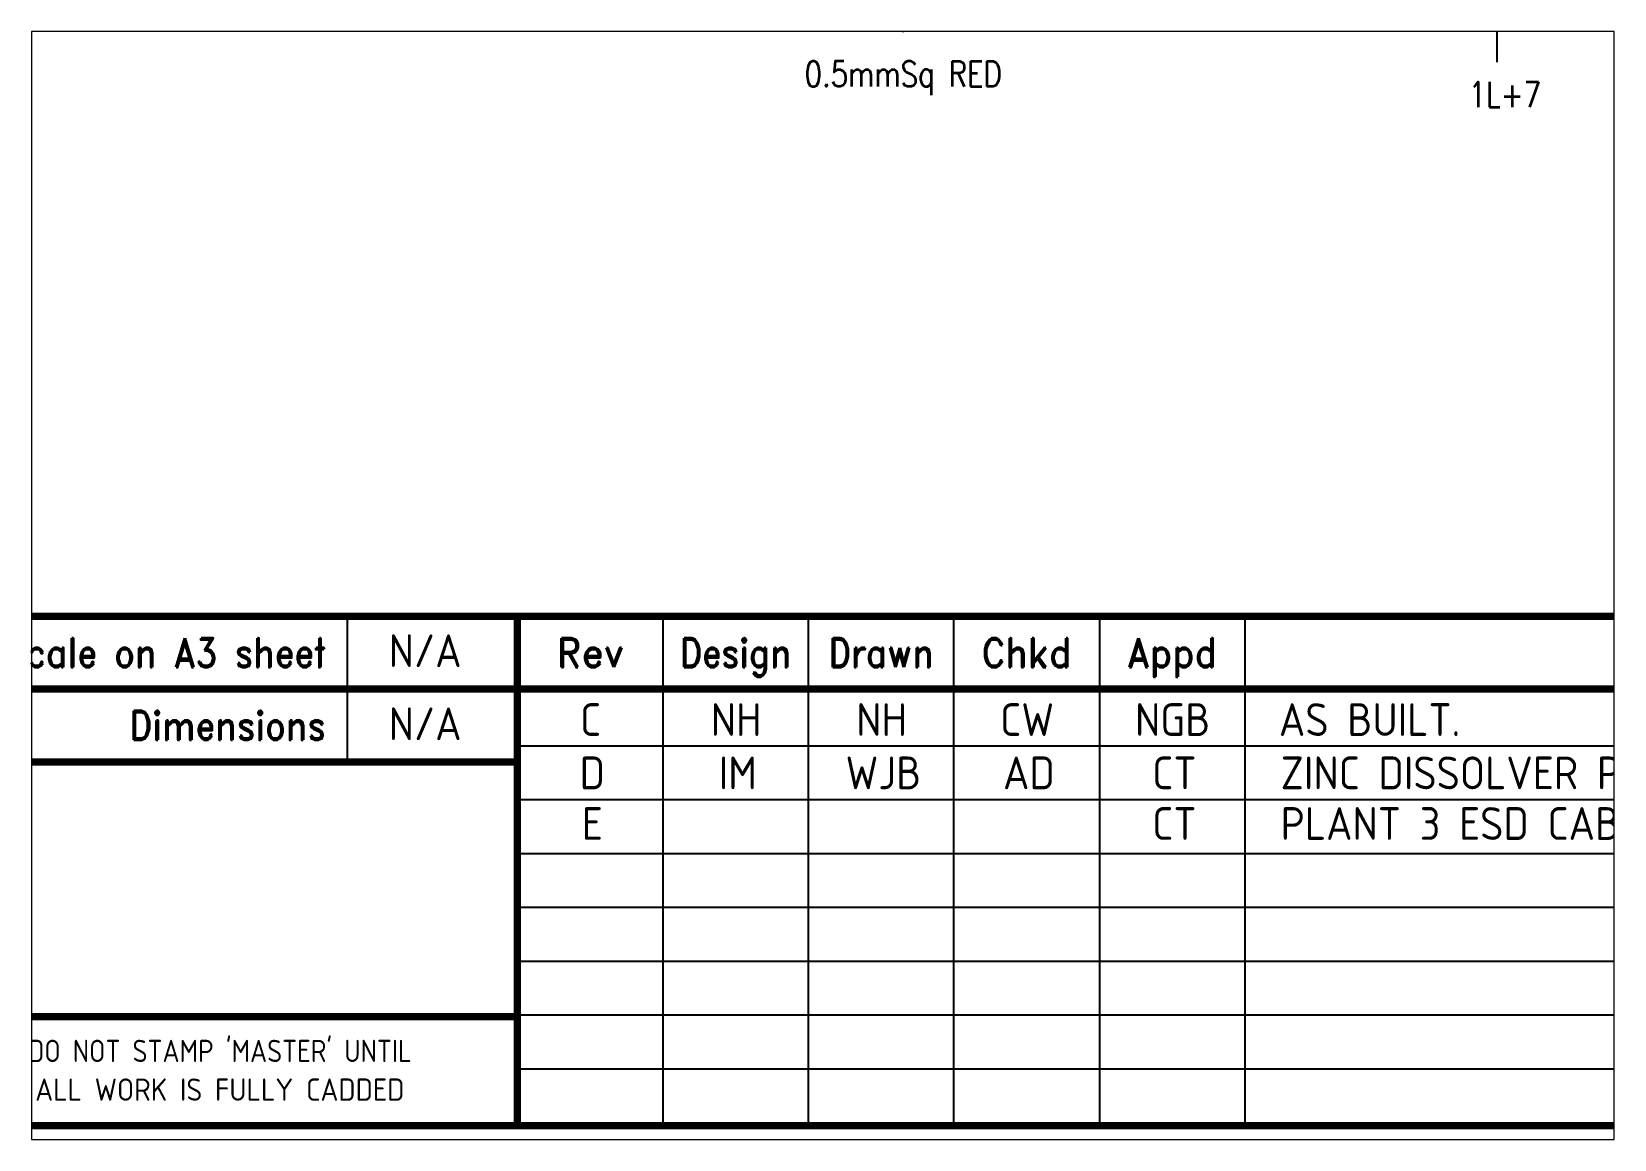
# Paper-space layout 'Layout1' of a CAD drawing. Extents: x 41 to 369, y 29 to 258.
# The model-space entities are those that its viewports show. They can reach past a viewport. Long polylines and large blocks are cut down to what shows.
import ezdxf
from ezdxf.enums import TextEntityAlignment as Align

# ---------------------------------------------------------------- set-up
doc = ezdxf.new("R2010")
doc.units = 0
doc.header["$LTSCALE"] = 0.25
doc.header["$MEASUREMENT"] = 0
for name, color, linetype in [('00-DRG_FRAME', 12, 'CONTINUOUS'), ('01-DRAW', 7, 'CONTINUOUS'), ('051-TEXT', 2, 'CONTINUOUS'), ('DIM', 3, 'CONTINUOUS')]:
    doc.layers.add(name, color=color, linetype=linetype)
doc.styles.add('ISO', font='iso.shx')
doc.styles.add('ROMAND', font='ROMAND')
doc.styles.add('ROMANS', font='romans.shx', dxfattribs={"width": 0.8})

# ---------------------------------------------------------------- blocks, each defined once
blk = doc.blocks.new('A3-REVA')
at = {"layer": '051-TEXT', "style": 'ISO'}
for tag, p in [('DESIGNED', (292.01, 31.7)), ('A', (117.73, 27.28)), ('DES', (127.73, 27.28)), ('DRN', (137.73, 27.28)), ('CHKD', (147.73, 27.28)), ('APPD', (157.73, 27.28)), ('DATE', (256, 27.28)), ('DRAWN', (291.72, 26.77)), ('CHECKED', (291.72, 21.89)), ('APPD', (291.65, 16.79)), ('DATE', (291.92, 11.96))]:
    blk.add_attdef(tag, text='', height=2.25, dxfattribs=at).set_placement(p, align=Align.CENTER)
blk.add_attdef('DESCRIPTION', (165.03, 27.28), '', height=2.25, dxfattribs=at)
blk = doc.blocks.new('A3-REVB')
at = {"layer": '051-TEXT', "style": 'ISO'}
for tag, p in [('A', (124.85, -20.36)), ('DES', (134.85, -20.36)), ('DRN', (144.85, -20.36)), ('CHKD', (154.85, -20.36)), ('APPD', (164.85, -20.36)), ('DATE', (263.12, -20.36))]:
    blk.add_attdef(tag, text='', height=2.25, dxfattribs=at).set_placement(p, align=Align.CENTER)
blk.add_attdef('DESCRIPTION', (172.15, -20.36), '', height=2.25, dxfattribs=at)
blk = doc.blocks.new('A3-CONTRACT')
at = {"layer": '051-TEXT', "color": 41, "style": 'ISO'}
for tag, height, p in [('SCALE', 2.25, (106.71, 31.82)), ('DIMS', 2.25, (106.71, 26.8)), ('CONTRACT', 4.5, (344.94, 3.1)), ('CAD-REF', 2.25, (283.73, 1.84))]:
    blk.add_attdef(tag, text='', height=height, dxfattribs=at).set_placement(p, align=Align.CENTER)
for tag, p in [('TITLE_2', (303.86, 17.28)), ('TITLE_3', (303.79, 12.78))]:
    blk.add_attdef(tag, p, '', height=2.25, dxfattribs=at)

msp = doc.modelspace()

# ---------------------------------------------------------------- linework, layer by layer
at = {"layer": '00-DRG_FRAME'}
for p, q in [((101.01, 35.5), (101.01, 25.5)), ((122.7, 35.5), (122.7, 0.5)), ((132.7, 0.5), (132.7, 35.5)), ((142.7, 0.5), (142.7, 35.5)), ((152.7, 35.5), (152.7, 0.5)), ((162.7, 35.5), (162.7, 0.5)), ((265, 26.59), (112.7, 26.59)), ((265, 22.89), (112.7, 22.89)), ((265, 19.19), (112.7, 19.19)), ((265, 15.49), (112.7, 15.49)), ((265, 11.79), (112.7, 11.79)), ((265, 8.09), (112.7, 8.09)), ((265, 4.39), (112.7, 4.39))]:
    msp.add_line(p, q, dxfattribs=at)
at = {"layer": '00-DRG_FRAME', "const_width": 0.5}
msp.add_lwpolyline([(14.5, 0.5), (404.5, 0.5), (404.5, 271.5), (14.5, 271.5)], close=True, dxfattribs=at)
for points in [[(404.5, 35.5), (14.5, 35.5)], [(112.7, 0.5), (112.7, 35.5)], [(265, 30.5), (72.5, 30.5)], [(112.7, 25.5), (72.5, 25.5)], [(112.7, 8), (72.5, 8)]]:
    msp.add_lwpolyline(points, dxfattribs=at)
at = {"layer": '01-DRAW'}
msp.add_line((180, 102.25), (180, 73.59), dxfattribs=at)
msp.add_line((180, 102.25), (180, 73.59), dxfattribs=at)
at = {"layer": 'DIM'}
msp.add_line((139.21, 75.64), (139.21, 78.82), dxfattribs=at)

# ---------------------------------------------------------------- block references
at = {"layer": '00-DRG_FRAME'}
ref = msp.add_blockref('A3-CONTRACT', (-0.35, 0.19), dxfattribs=at)
ref.add_attrib('SCALE', 'N/A', dxfattribs={"layer": '051-TEXT', "color": 41, "height": 2.25, "style": 'ISO'}).set_placement((106.36, 32.01), align=Align.CENTER)
ref.add_attrib('DIMS', 'N/A', dxfattribs={"layer": '051-TEXT', "color": 41, "height": 2.25, "style": 'ISO'}).set_placement((106.36, 26.99), align=Align.CENTER)
ref = msp.add_blockref('A3-REVA', (0, 0), dxfattribs=at)
ref.add_attrib('A', 'C', dxfattribs={"layer": '051-TEXT', "height": 2.25, "style": 'ISO'}).set_placement((117.73, 27.28), align=Align.CENTER)
ref.add_attrib('DES', 'NH', dxfattribs={"layer": '051-TEXT', "height": 2.25, "style": 'ISO'}).set_placement((127.73, 27.28), align=Align.CENTER)
ref.add_attrib('DRN', 'NH', dxfattribs={"layer": '051-TEXT', "height": 2.25, "style": 'ISO'}).set_placement((137.73, 27.28), align=Align.CENTER)
ref.add_attrib('CHKD', 'CW', dxfattribs={"layer": '051-TEXT', "height": 2.25, "style": 'ISO'}).set_placement((147.73, 27.28), align=Align.CENTER)
ref.add_attrib('APPD', 'NGB', dxfattribs={"layer": '051-TEXT', "height": 2.25, "style": 'ISO'}).set_placement((157.73, 27.28), align=Align.CENTER)
ref.add_attrib('DESCRIPTION', 'AS BUILT.', (165.03, 27.28), dxfattribs={"layer": '051-TEXT', "height": 2.25, "style": 'ISO'})
ref = msp.add_blockref('A3-REVB', (-7, 43.98), dxfattribs=at)
ref.add_attrib('A', 'D', dxfattribs={"layer": '051-TEXT', "height": 2.25, "style": 'ISO'}).set_placement((117.85, 23.62), align=Align.CENTER)
ref.add_attrib('DES', 'IM', dxfattribs={"layer": '051-TEXT', "height": 2.25, "style": 'ISO'}).set_placement((127.85, 23.62), align=Align.CENTER)
ref.add_attrib('DRN', 'WJB', dxfattribs={"layer": '051-TEXT', "height": 2.25, "style": 'ISO'}).set_placement((137.85, 23.62), align=Align.CENTER)
ref.add_attrib('CHKD', 'AD', dxfattribs={"layer": '051-TEXT', "height": 2.25, "style": 'ISO'}).set_placement((147.85, 23.62), align=Align.CENTER)
ref.add_attrib('APPD', 'CT', dxfattribs={"layer": '051-TEXT', "height": 2.25, "style": 'ISO'}).set_placement((157.85, 23.62), align=Align.CENTER)
ref.add_attrib('DESCRIPTION', 'ZINC DISSOLVER PHR & MMN IMPROVEMENTS', (165.15, 23.62), dxfattribs={"layer": '051-TEXT', "height": 2.25, "style": 'ISO'})
ref = msp.add_blockref('A3-REVB', (-7, 40.49), dxfattribs=at)
ref.add_attrib('A', 'E', dxfattribs={"layer": '051-TEXT', "height": 2.25, "style": 'ISO'}).set_placement((117.85, 20.14), align=Align.CENTER)
ref.add_attrib('APPD', 'CT', dxfattribs={"layer": '051-TEXT', "height": 2.25, "style": 'ISO'}).set_placement((157.85, 20.14), align=Align.CENTER)
ref.add_attrib('DESCRIPTION', 'PLANT 3 ESD CABINET MODS C10265039V', (165.15, 20.14), dxfattribs={"layer": '051-TEXT', "height": 2.25, "style": 'ISO'})

# ---------------------------------------------------------------- texts
at = {"layer": '00-DRG_FRAME', "color": 4, "style": 'ROMAND', "width": 0.87}
for s, p in [('Scale on A3 sheet', (99.54, 32)), ('Dimensions', (99.54, 27.01))]:
    msp.add_text(s, height=2, dxfattribs=at).set_placement(p, align=Align.RIGHT)
at = {"layer": '00-DRG_FRAME', "color": 4, "style": 'ROMAND'}
msp.add_text('Rev', height=2, dxfattribs=at).set_placement((117.7, 32), align=Align.CENTER)
for s, width, p in [('Design', 0.85, (127.7, 32)), ('Drawn', 0.85, (137.7, 32)), ('Chkd', 0.9, (147.7, 32)), ('Appd', 0.9, (157.7, 32))]:
    msp.add_text(s, height=2, dxfattribs=dict(at, width=width)).set_placement(p, align=Align.CENTER)
at = {"layer": '00-DRG_FRAME', "color": 3, "style": 'ISO', "width": 0.95}
msp.add_text("DO NOT STAMP 'MASTER' UNTIL", height=1.53, dxfattribs=at).set_placement((92.25, 5.79), align=Align.MIDDLE)
at = {"layer": '00-DRG_FRAME', "color": 3, "style": 'ISO'}
msp.add_text('ALL WORK IS FULLY CADDED', height=1.53, dxfattribs=at).set_placement((92.25, 2.98), align=Align.MIDDLE_CENTER)
at = {"layer": '01-DRAW', "style": 'ROMANS', "width": 0.8}
msp.add_text('1L+7', height=1.75, dxfattribs=at).set_placement((178.06, 70.48))
at = {"layer": 'DIM', "style": 'ROMANS', "width": 0.8}
msp.add_text('0.5mmSq RED', height=1.75, dxfattribs=at).set_placement((139.21, 71.9), align=Align.CENTER)

psp = doc.layouts.get("Layout1")

# ---------------------------------------------------------------- viewports
at = {"layer": '00-DRG_FRAME'}
psp.add_viewport(center=(205.05, 143.5), size=(328.08, 229.5991), view_center_point=(133.7, 37.62), view_height=76.1155, dxfattribs=at)

doc.saveas('drawing.dxf')
